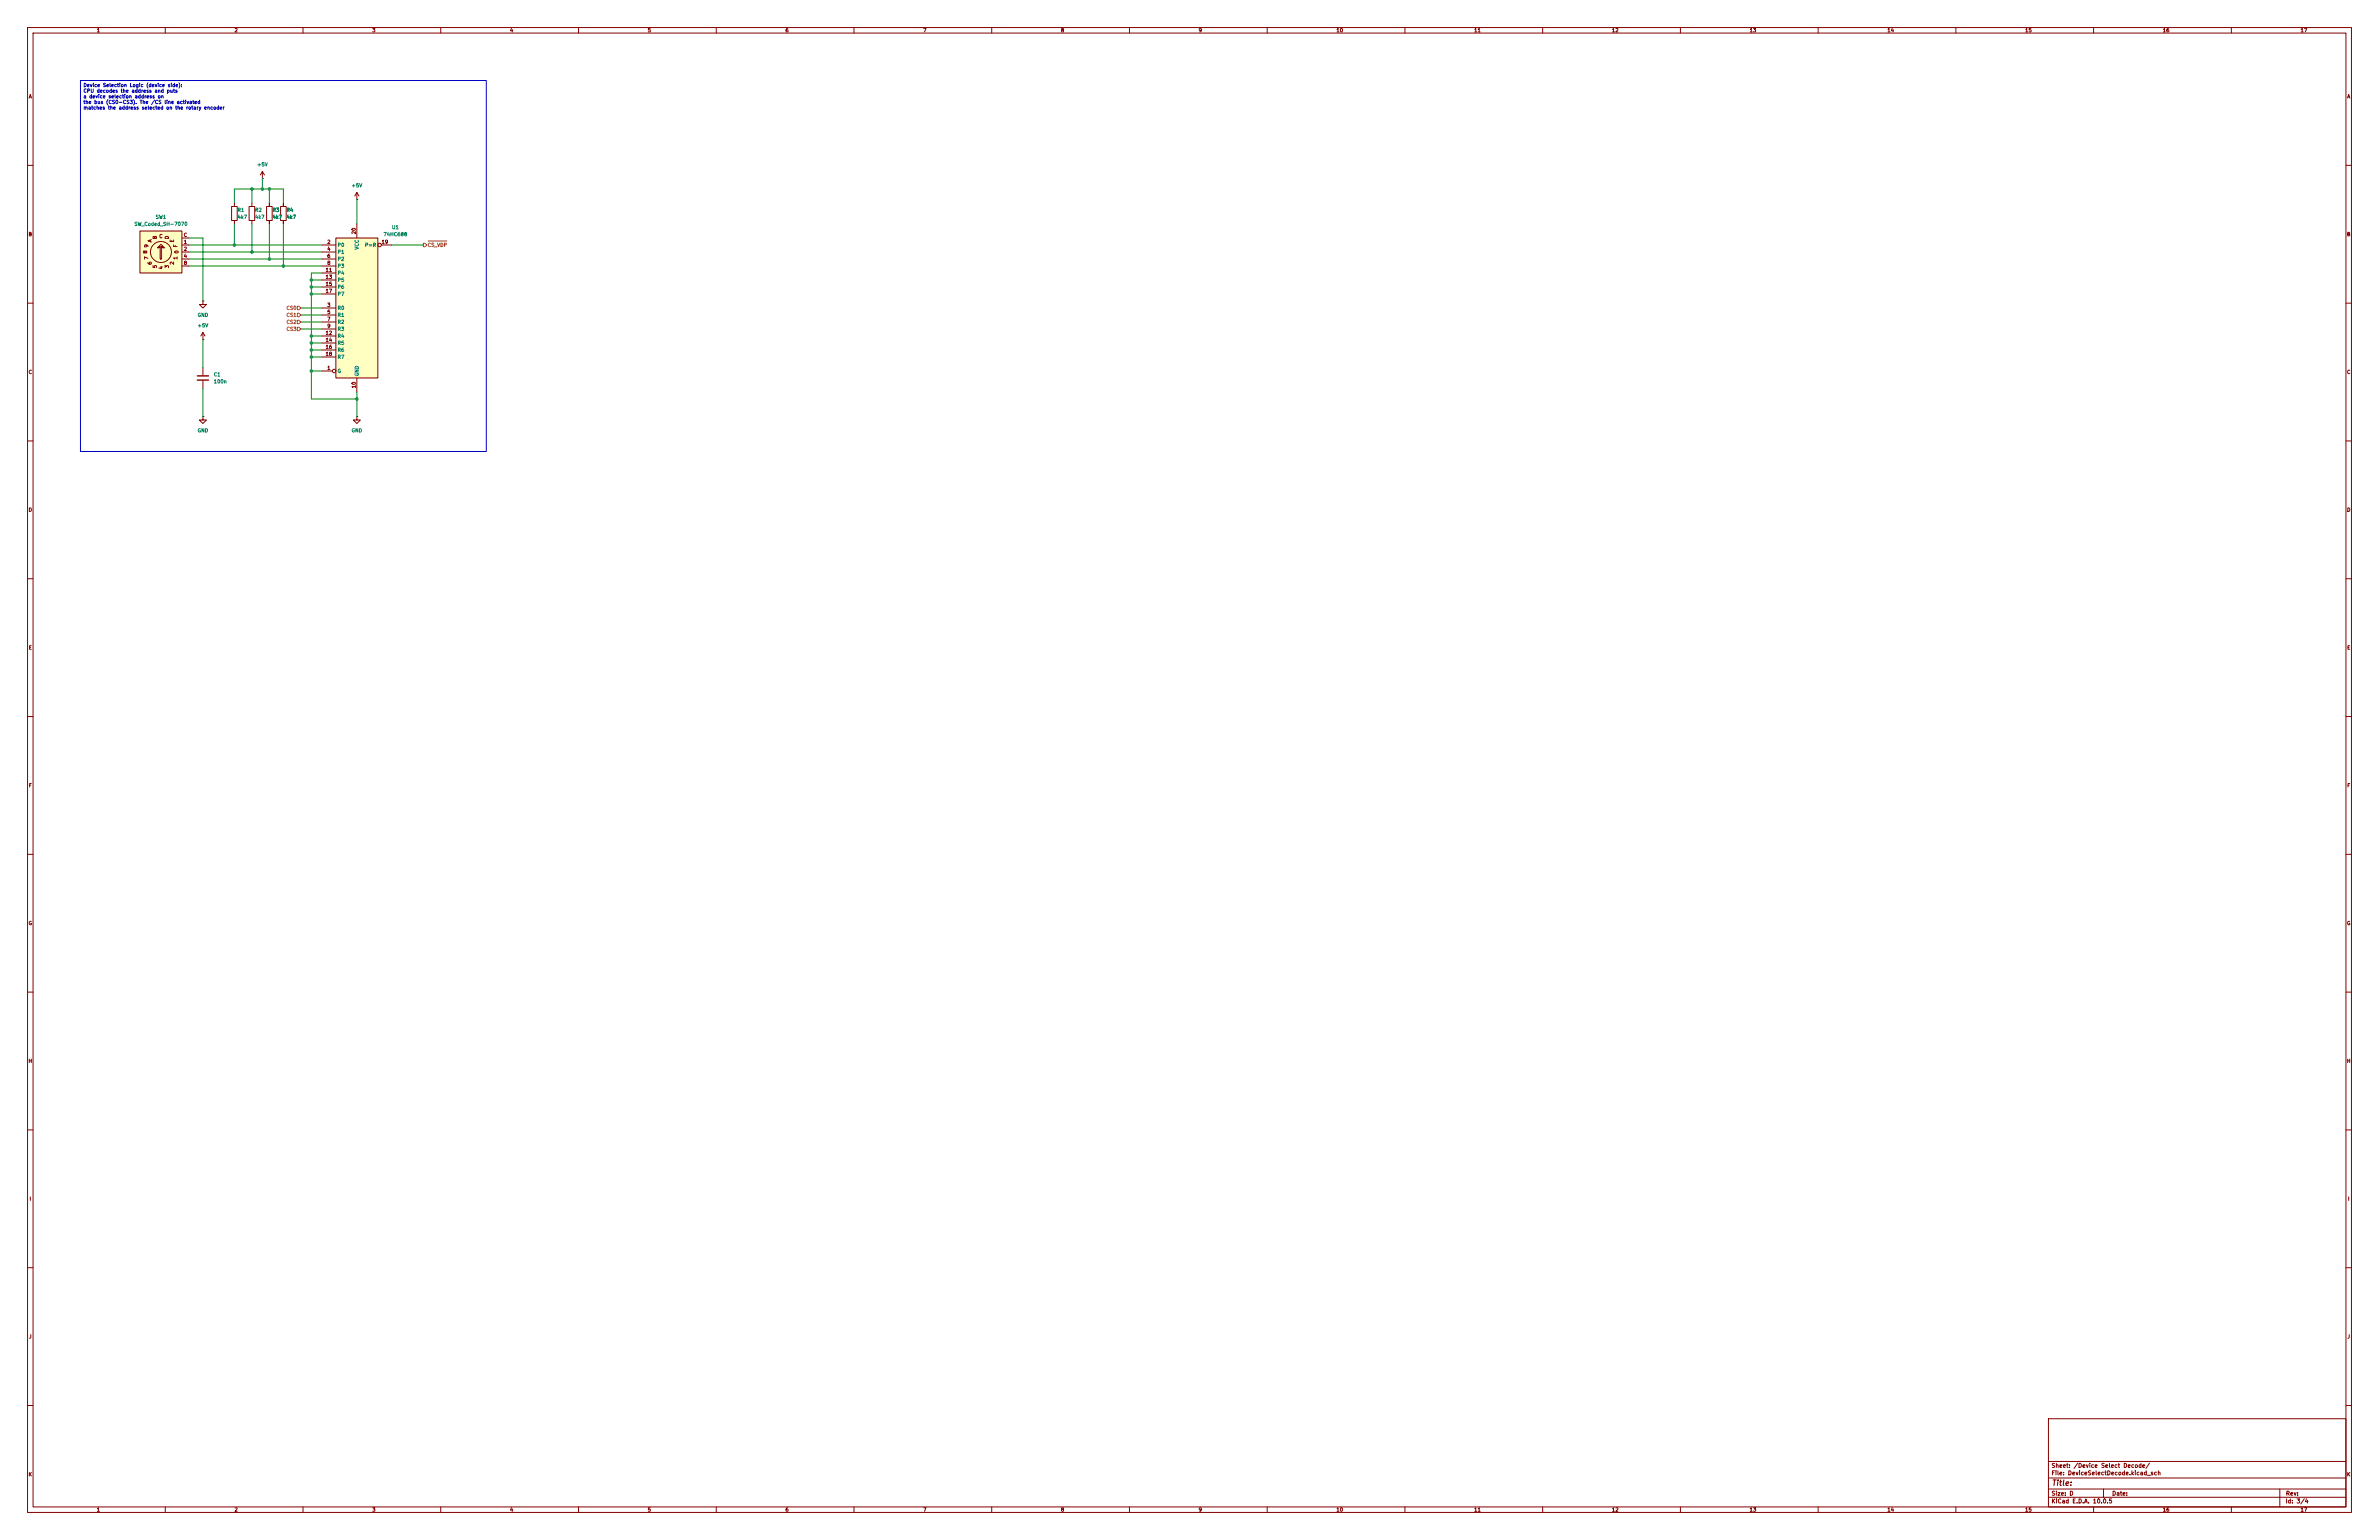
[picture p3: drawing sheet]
<svg xmlns="http://www.w3.org/2000/svg" width="864mm" height="559mm" viewBox="0 0 864 559" stroke-linecap="round" stroke-linejoin="round" font-family="sans-serif">
<defs><g id="words">
<text font-size="2" fill="#840000" x="744.6" y="539.6">Title:</text>
<g font-size="1.5" fill="#840000">
<text x="744.6" y="532.9">Sheet: /Device Select Decode/</text>
<text x="744.6" y="535.6">File: DeviceSelectDecode.kicad_sch</text>
<text x="744.6" y="545.8">KiCad E.D.A. 10.0.5</text>
<text x="744.6" y="543">Size: D</text>
<text x="766.6" y="543">Date:</text>
<text x="829.6" y="545.8">Id: 3/4</text>
<text x="829.6" y="543">Rev:</text>
</g>
<g font-size="1.3" fill="#840000">
<text x="35" y="12">1</text>
<text x="85" y="12">2</text>
<text x="135" y="12">3</text>
<text x="185" y="12">4</text>
<text x="235" y="12">5</text>
<text x="285" y="12">6</text>
<text x="335" y="12">7</text>
<text x="385" y="12">8</text>
<text x="435" y="12">9</text>
<text x="485" y="12">10</text>
<text x="535" y="12">11</text>
<text x="585" y="12">12</text>
<text x="635" y="12">13</text>
<text x="685" y="12">14</text>
<text x="735" y="12">15</text>
<text x="785" y="12">16</text>
<text x="835" y="12">17</text>
<text x="10.3" y="36">A</text>
<text x="851.9" y="36">A</text>
<text x="10.2" y="86">B</text>
<text x="54.1" y="90" transform="rotate(-90 54.1 90)">9</text>
<text x="55.3" y="88.1" transform="rotate(-90 55.3 88.1)">A</text>
<text x="57.2" y="86.9" transform="rotate(-90 57.2 86.9)">B</text>
<text x="57.7" y="86.7">C</text>
<text x="61.6" y="86.9" transform="rotate(-90 61.6 86.9)">D</text>
<text x="63.4" y="88.1" transform="rotate(-90 63.4 88.1)">E</text>
<text x="64.7" y="89.9" transform="rotate(-90 64.7 89.9)">F</text>
<text x="66.5" y="86.2">C</text>
<text x="66.6" y="88.8">1</text>
<text x="118.6" y="88.8">2</text>
<text x="129.4" y="85.2" transform="rotate(-90 129.4 85.2)">20</text>
<text x="138.4" y="88.8">19</text>
<text x="851.8" y="86">B</text>
<text x="53.7" y="92.2" transform="rotate(-90 53.7 92.2)">8</text>
<text x="54.1" y="94.4" transform="rotate(-90 54.1 94.4)">7</text>
<text x="64.7" y="94.4" transform="rotate(-90 64.7 94.4)">1</text>
<text x="65.1" y="92.2" transform="rotate(-90 65.1 92.2)">0</text>
<text x="66.6" y="91.3">2</text>
<text x="66.6" y="93.8">4</text>
<text x="118.6" y="91.3">4</text>
<text x="118.6" y="93.8">6</text>
<text x="55.3" y="96.2" transform="rotate(-90 55.3 96.2)">6</text>
<text x="57.2" y="97.5" transform="rotate(-90 57.2 97.5)">5</text>
<text x="59.4" y="97.9" transform="rotate(-90 59.4 97.9)">4</text>
<text x="61.6" y="97.5" transform="rotate(-90 61.6 97.5)">3</text>
<text x="63.4" y="96.2" transform="rotate(-90 63.4 96.2)">2</text>
<text x="66.6" y="96.4">8</text>
<text x="118" y="98.9">11</text>
<text x="118" y="101.5">13</text>
<text x="118.6" y="96.4">8</text>
<text x="118" y="104">15</text>
<text x="118" y="106.5">17</text>
<text x="118.6" y="111.6">3</text>
<text x="118.6" y="114.2">5</text>
<text x="118.6" y="116.7">7</text>
<text x="118.6" y="119.2">9</text>
<text x="118" y="121.8">12</text>
<text x="118" y="124.3">14</text>
<text x="118" y="126.9">16</text>
<text x="118" y="129.4">18</text>
<text x="10.2" y="136">C</text>
<text x="118.6" y="134.5">1</text>
<text x="851.8" y="136">C</text>
<text x="129.4" y="141" transform="rotate(-90 129.4 141)">10</text>
<text x="10.2" y="186">D</text>
<text x="851.8" y="186">D</text>
<text x="10.3" y="236">E</text>
<text x="851.9" y="236">E</text>
<text x="10.3" y="286">F</text>
<text x="851.9" y="286">F</text>
<text x="10.2" y="336">G</text>
<text x="851.8" y="336">G</text>
<text x="10.2" y="386">H</text>
<text x="851.8" y="386">H</text>
<text x="10.6" y="436">I</text>
<text x="852.2" y="436">I</text>
<text x="10.4" y="486">J</text>
<text x="852" y="486">J</text>
<text x="10.2" y="536">K</text>
<text x="851.8" y="536">K</text>
<text x="35" y="548.8">1</text>
<text x="85" y="548.8">2</text>
<text x="135" y="548.8">3</text>
<text x="185" y="548.8">4</text>
<text x="235" y="548.8">5</text>
<text x="285" y="548.8">6</text>
<text x="335" y="548.8">7</text>
<text x="385" y="548.8">8</text>
<text x="435" y="548.8">9</text>
<text x="485" y="548.8">10</text>
<text x="535" y="548.8">11</text>
<text x="585" y="548.8">12</text>
<text x="635" y="548.8">13</text>
<text x="685" y="548.8">14</text>
<text x="735" y="548.8">15</text>
<text x="785" y="548.8">16</text>
<text x="835" y="548.8">17</text>
</g>
<g font-size="1.3" fill="#0000c2">
<text x="30.1" y="31.9">Device Selection Logic (device side):</text>
<text x="30.1" y="33.9">CPU decodes the address and puts</text>
<text x="30.1" y="36">a device selection address on</text>
<text x="30.1" y="38">the bus (CS0-CS3). The /CS line activated</text>
<text x="30.1" y="40">matches the address selected on the rotary encoder</text>
</g>
<g font-size="1.3" fill="#008484">
<text x="93.2" y="60.7">+5V</text>
<text x="127.5" y="68.3">+5V</text>
<text x="86.1" y="77.2">R1</text>
<text x="92.4" y="77.2">R2</text>
<text x="98.8" y="77.2">R3</text>
<text x="103.9" y="77.2">R4</text>
<text x="48.6" y="82.2">SW_Coded_SH-7070</text>
<text x="56.4" y="79.7">SW1</text>
<text x="86.1" y="79.7">4k7</text>
<text x="92.4" y="79.7">4k7</text>
<text x="98.8" y="79.7">4k7</text>
<text x="103.9" y="79.7">4k7</text>
<text x="142.1" y="83.4">U1</text>
<text x="122.4" y="89.9">P0</text>
<text x="132.3" y="89.9">P=R</text>
<text x="139.1" y="86">74HC688</text>
<text x="122.4" y="92.4">P1</text>
<text x="122.4" y="94.9">P2</text>
<text x="130.5" y="90.7" transform="rotate(-90 130.5 90.7)">VCC</text>
<text x="122.4" y="97.5">P3</text>
<text x="122.4" y="100">P4</text>
<text x="122.4" y="102.6">P5</text>
<text x="122.4" y="105.1">P6</text>
<text x="122.4" y="107.6">P7</text>
<text x="122.4" y="112.7">R0</text>
<text x="71.6" y="115.3">GND</text>
<text x="71.6" y="119.1">+5V</text>
<text x="122.4" y="115.3">R1</text>
<text x="122.4" y="117.8">R2</text>
<text x="122.4" y="120.3">R3</text>
<text x="122.4" y="122.9">R4</text>
<text x="122.4" y="125.4">R5</text>
<text x="122.4" y="128">R6</text>
<text x="122.4" y="130.5">R7</text>
<text x="77.5" y="136.9">C1</text>
<text x="122.4" y="135.6">G</text>
<text x="130.5" y="136.7" transform="rotate(-90 130.5 136.7)">GND</text>
<text x="77.5" y="139.4">100n</text>
<text x="71.6" y="157.2">GND</text>
<text x="127.5" y="157.2">GND</text>
</g>
<g font-size="1.3" fill="#848400">
<text x="155.1" y="89.9">CS_VDP</text>
<text x="103.8" y="112.7">CS0</text>
<text x="103.8" y="117.8">CS2</text>
<text x="103.8" y="115.3">CS1</text>
<text x="103.8" y="120.3">CS3</text>
</g>
</g></defs>
<g fill="none" stroke="#840000" stroke-width=".36">
<path d="M10 10h843.6v538.8h-843.6zM12 12h839.6v534.8h-839.6zM60 10v2M110 10v2M160 10v2M210 10v2M260 10v2M310 10v2M360 10v2M410 10v2M460 10v2M510 10v2"/>
<path d="M560 10v2M610 10v2M660 10v2M710 10v2M760 10v2M810 10v2M10 60h2M90.4 74.9h2.1v5.1h-2.1zM91.4 73.7v1.2M96.8 74.9h2v5.1h-2zM97.8 73.7v1.2M101.9 74.9h2v5.1h-2z"/>
<path d="M102.9 73.7v1.2M851.6 60h2M91.4 80v1.3M97.8 80v1.3M102.9 80v1.3M10 110h2M73.7 109.2v1.3h1.2l-1.2 1.3-1.3-1.3h1.3M73.7 109.2h.1M851.6 110h2M73.7 123.2h.1M73.7 120.7v2.5M73.7 133.4v2.7"/>
<path d="M73.7 138.2v2.8M73.7 120.7l-.8 1.2M73.7 120.7l.7 1.2M73.7 151.1v1.3h1.2l-1.2 1.3-1.3-1.3h1.3M73.7 151.1h.1M129.5 151.1v1.3h1.3l-1.3 1.3-1.2-1.3h1.2M129.5 151.1h.1M10 160h2M851.6 160h2M10 210h2M851.6 210h2M10 260h2"/>
<path d="M851.6 260h2M10 310h2M851.6 310h2M10 360h2M851.6 360h2M10 410h2M851.6 410h2M10 460h2M851.6 460h2M10 510h2M743.6 514.8h108v32h-108zM851.6 510h2"/>
<path d="M743.6 536.3h108M743.6 530.3h108M60 546.8v2M110 546.8v2M160 546.8v2M210 546.8v2M260 546.8v2M310 546.8v2M360 546.8v2M410 546.8v2M460 546.8v2M510 546.8v2"/>
<path d="M560 546.8v2M610 546.8v2M660 546.8v2M710 546.8v2M743.6 543.3h108M743.6 540.3h108M760 546.8v2M763.6 540.3v3M810 546.8v2M827.6 540.3v6.5"/>
</g>
<path d="M71.6 136.4h4.1M71.6 137.9h4.1" fill="none" stroke="#840000" stroke-width=".51"/>
<path d="M121.9 86.4h15.3v50.8h-15.3z" fill="#ffffc2"/>
<g fill="none" stroke="#840000" stroke-width=".36">
<path d="M95.2 64.8h.1M95.2 62.2l-.7 1.3M95.2 62.2l.8 1.3M95.2 62.2v2.6M129.5 72.4h.1M129.5 69.9v2.5M129.5 69.9l-.7 1.2M129.5 69.9l.8 1.2M116.8 88.9h5.1M116.8 91.4h5.1M116.8 94h5.1M116.8 96.5h5.1"/>
<path d="M116.8 99.1h5.1M121.9 86.4h15.3v50.8h-15.3zM129.5 81.3v5.1M138.4 88.9h3.8M116.8 111.8h5.1M116.8 114.3h5.1M116.8 116.8h5.1M116.8 119.4h5.1M116.8 101.6h5.1M116.8 104.1h5.1M116.8 106.7h5.1M116.8 134.6h3.8"/>
<path d="M116.8 121.9h5.1M116.8 124.5h5.1M116.8 127h5.1M116.8 129.5h5.1M129.5 137.2v5"/>
<circle cx="137.8" cy="88.9" r=".63"/>
<circle cx="121.3" cy="134.6" r=".63"/>
</g>
<path d="M50.8 83.8h15.2v15.3h-15.2z" fill="#ffffc2"/>
<g fill="none" stroke="#840000" stroke-width=".36">
<path d="M84.1 74.9h2v5.1h-2zM85.1 73.7v1.2M97.8 73.7v1.2M102.9 73.7v1.2M50.8 83.8h15.2v15.3h-15.2zM58.4 88.6l1.3 1.3h-.5l-.5-.5v4.6h-.5v-4.6l-.5 .5h-.6zM66 88.9h2.6M66 91.4h2.6M66 94h2.6M66 96.5h2.6M66 86.4h2.6M85.1 80v1.3"/>
<path d="M97.8 80v1.3M102.9 80v1.3"/>
<circle cx="58.4" cy="91.4" r="3.8"/>
</g>
<path d="M153.7 88.3h.6l.6 .6-.6 .6h-.6zM155.4 87.5h6.8M107.9 111.1h.7l.6 .7-.6 .6h-.7zM107.9 118.7h.7l.6 .7-.6 .6h-.7zM107.9 116.2h.7l.6 .6-.6 .7h-.7zM107.9 113.7h.7l.6 .6-.6 .6h-.7z" fill="none" stroke="#848400" stroke-width=".36"/>
<g fill="none" stroke="#008400" stroke-width=".36">
<path d="M85.1 73.7v-5.1h17.8v5.1M91.4 68.6v5.1M95.2 64.8v3.8M97.8 68.6v5.1M129.5 72.4v8.9M68.6 86.4h5.1v22.8M68.6 88.9h48.2M68.6 94h48.2M68.6 96.5h48.2M68.6 91.4h48.2M85.1 81.3v7.6M91.4 81.3v10.1"/>
<path d="M97.8 81.3v12.7M102.9 81.3v15.2M116.8 99.1h-3.8v45.7h16.5M142.2 88.9h11.5M109.2 119.4h7.6M109.2 116.8h7.6M109.2 114.3h7.6M109.2 111.8h7.6M113 104.1h3.8M113 106.7h3.8M113 101.6h3.8M73.7 123.2v10.2"/>
<path d="M113 124.5h3.8M113 129.5h3.8M113 127h3.8M113 134.6h3.8M113 121.9h3.8M73.7 141v10.1M129.5 142.2v8.9"/>
</g>
<path d="M29.2 29.2h147.3v134.6h-147.3z" fill="none" stroke="#0000c2" stroke-width=".36"/>
<g fill="#008400" stroke="#008400" stroke-width=".36">
<circle cx="113" cy="106.7" r=".46"/>
<circle cx="113" cy="104.1" r=".46"/>
<circle cx="85.1" cy="88.9" r=".46"/>
<circle cx="91.4" cy="68.6" r=".46"/>
<circle cx="97.8" cy="68.6" r=".46"/>
<circle cx="95.2" cy="68.6" r=".46"/>
<circle cx="97.8" cy="94" r=".46"/>
<circle cx="113" cy="101.6" r=".46"/>
<circle cx="91.4" cy="91.4" r=".46"/>
<circle cx="102.9" cy="96.5" r=".46"/>
<circle cx="129.5" cy="144.8" r=".46"/>
<circle cx="113" cy="127" r=".46"/>
<circle cx="113" cy="134.6" r=".46"/>
<circle cx="113" cy="129.5" r=".46"/>
<circle cx="113" cy="121.9" r=".46"/>
<circle cx="113" cy="124.5" r=".46"/>
</g>
<use href="#words"/>
</svg>
